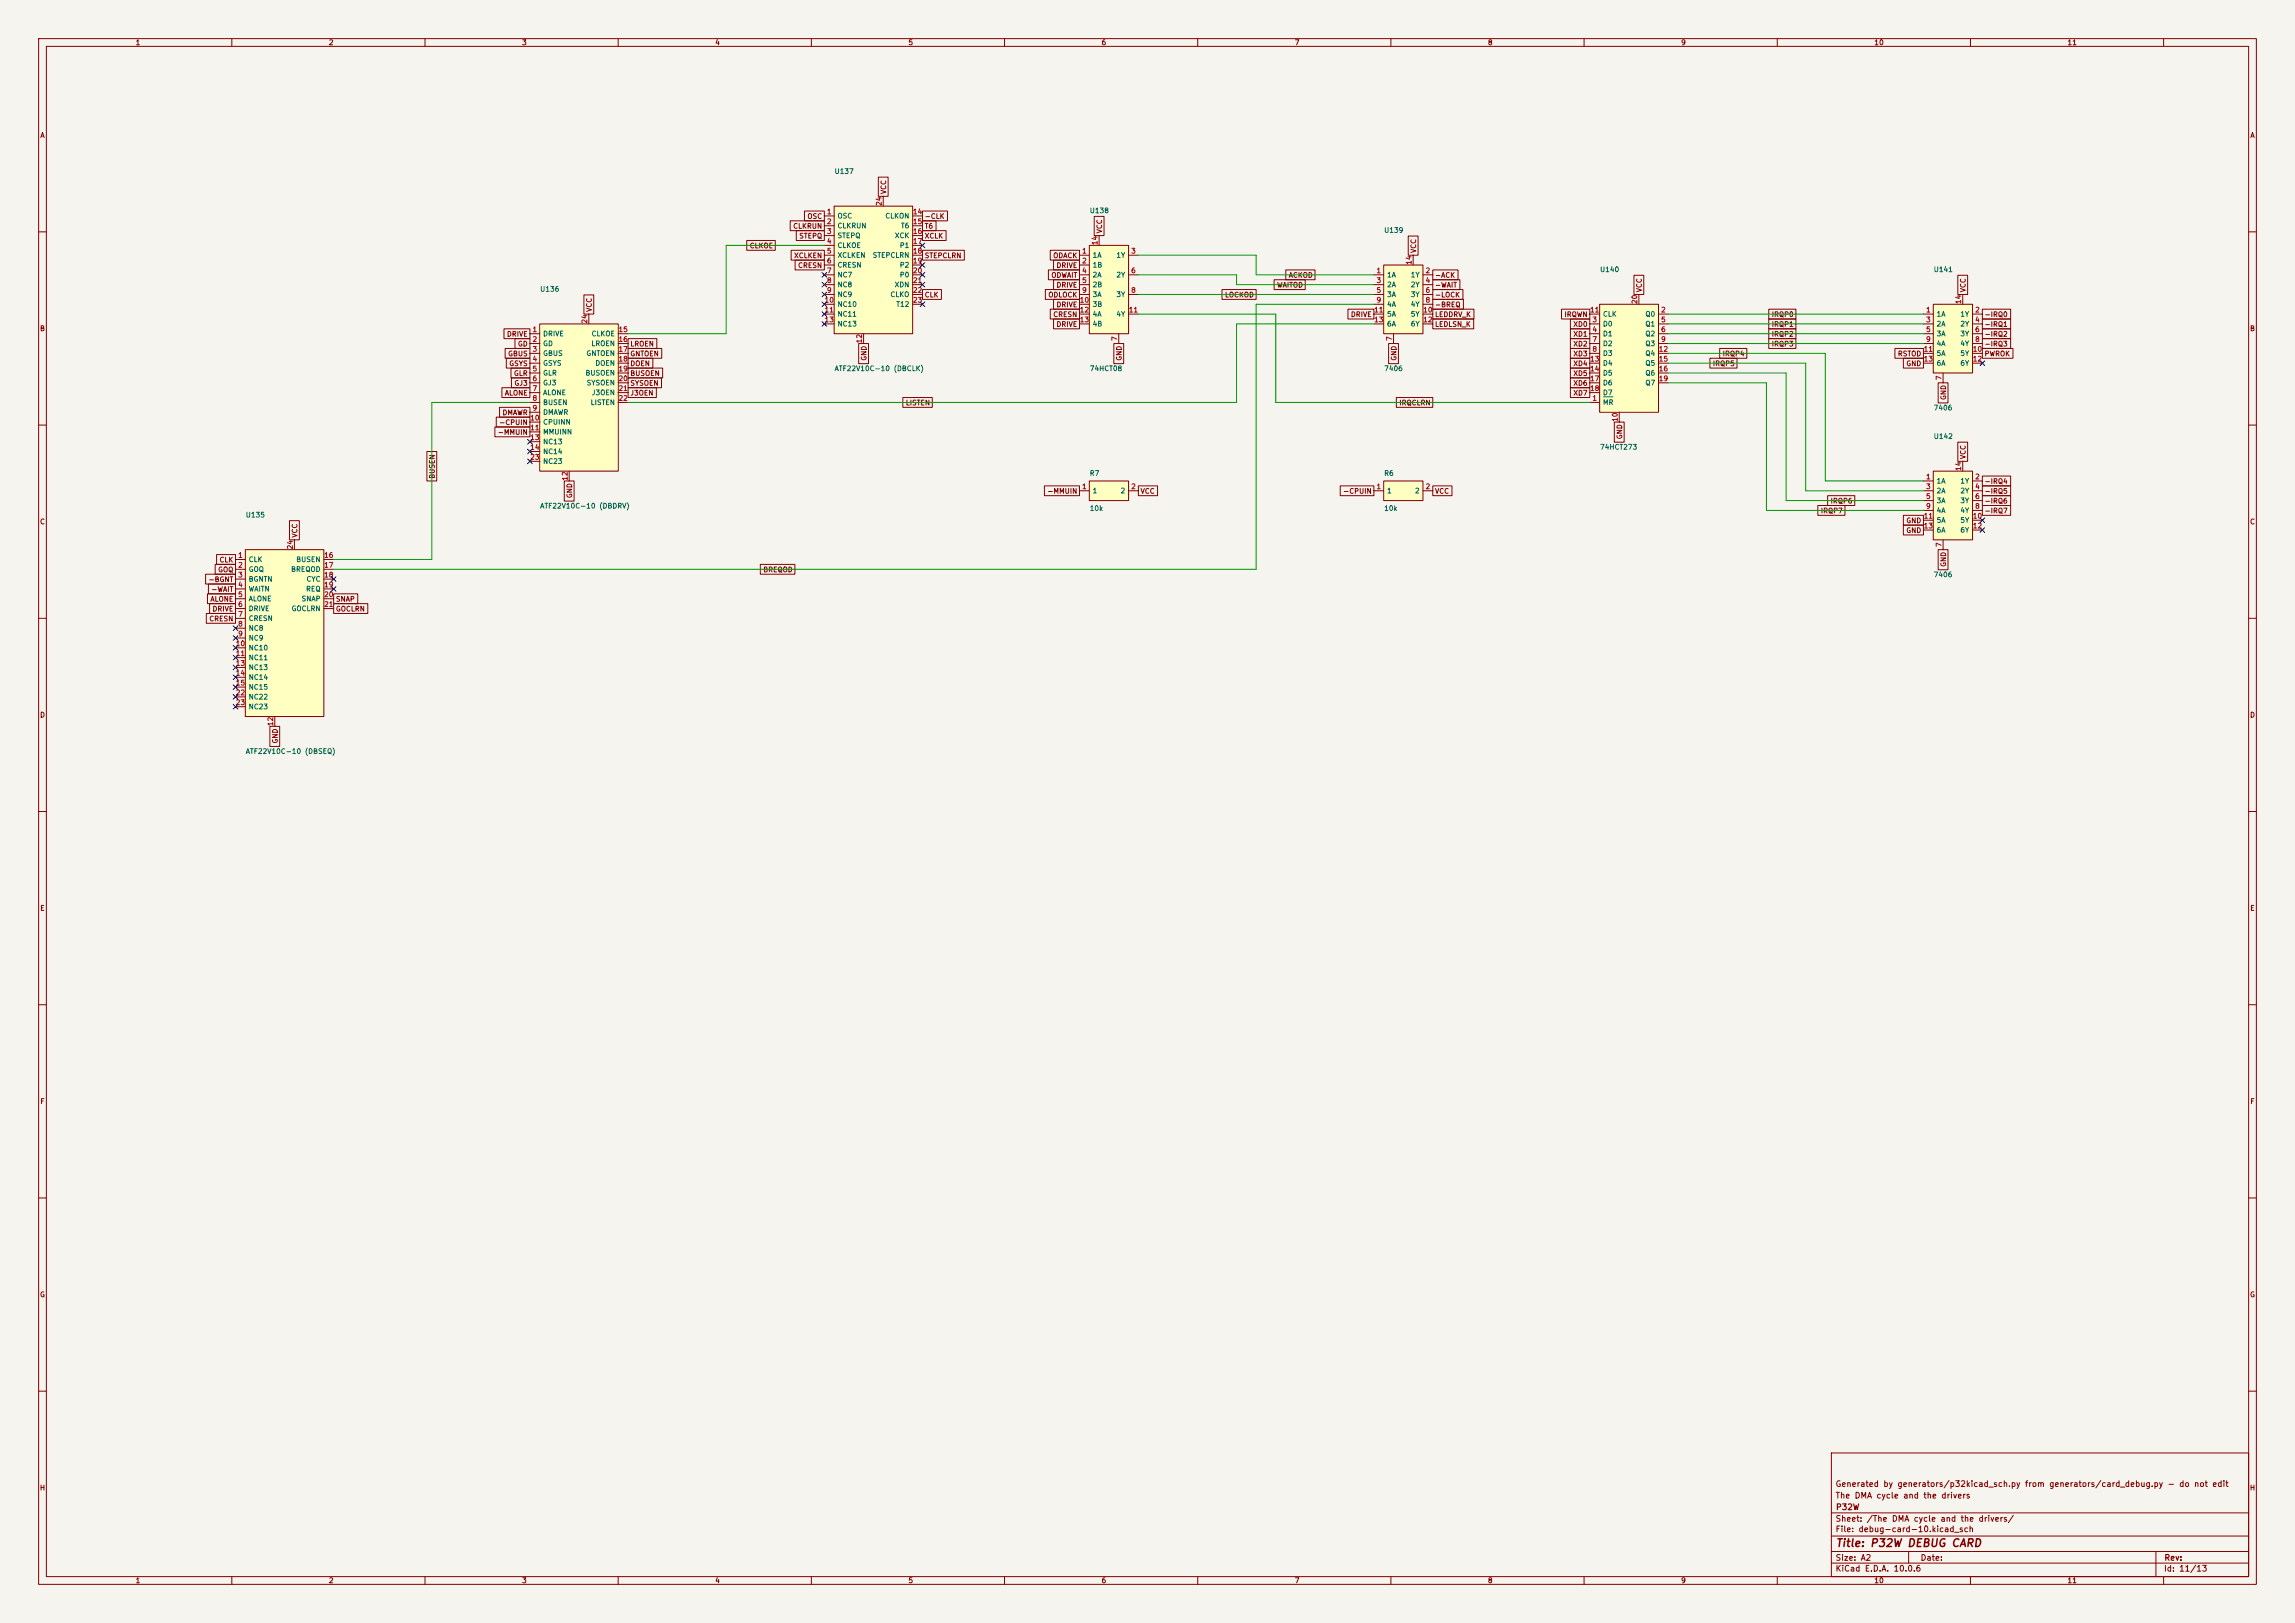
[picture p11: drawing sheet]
<svg xmlns="http://www.w3.org/2000/svg" width="594mm" height="420mm" viewBox="0 0 594 420" stroke-linecap="round" stroke-linejoin="round" font-family="sans-serif">
<defs><g id="words">
<text font-size="2" fill="#840000" x="475" y="400.8">Title: P32W DEBUG CARD</text>
<g font-size="1.5" fill="#840000">
<text x="475" y="388.1">The DMA cycle and the drivers</text>
<text x="475" y="385.1">Generated by generators/p32kicad_sch.py from generators/card_debug.py - do not edit</text>
<text x="475" y="394.1">Sheet: /The DMA cycle and the drivers/</text>
<text x="475.1" y="391.1">P32W</text>
<text x="475" y="396.8">File: debug-card-10.kicad_sch</text>
<text x="475" y="407">KiCad E.D.A. 10.0.6</text>
<text x="475" y="404.2">Size: A2</text>
<text x="497" y="404.2">Date:</text>
<text x="560" y="407">Id: 11/13</text>
<text x="560.1" y="404.2">Rev:</text>
</g>
<g font-size="1.3" fill="#840000">
<text x="35" y="12">1</text>
<text x="85" y="12">2</text>
<text x="135" y="12">3</text>
<text x="185" y="12">4</text>
<text x="235" y="12">5</text>
<text x="285" y="12">6</text>
<text x="335" y="12">7</text>
<text x="385" y="12">8</text>
<text x="435" y="12">9</text>
<text x="485" y="12">10</text>
<text x="535" y="12">11</text>
<text x="10.3" y="36">A</text>
<text x="582.3" y="36">A</text>
<text x="229.7" y="50.4" transform="rotate(-90 229.7 50.4)">VCC</text>
<text x="205.2" y="59.5">CLKRUN</text>
<text x="208.8" y="56.9">OSC</text>
<text x="239.2" y="56.9">-CLK</text>
<text x="239.2" y="59.5">T6</text>
<text x="193.9" y="64.6">CLKOE</text>
<text x="206.7" y="62">STEPQ</text>
<text x="239.2" y="62">XCLK</text>
<text x="285.5" y="60.5" transform="rotate(-90 285.5 60.5)">VCC</text>
<text x="366.8" y="65.6" transform="rotate(-90 366.8 65.6)">VCC</text>
<text x="205.4" y="67.1">XCLKEN</text>
<text x="206.4" y="69.6">CRESN</text>
<text x="239.2" y="67.1">STEPCLRN</text>
<text x="272.5" y="67.1">ODACK</text>
<text x="273.3" y="69.6">DRIVE</text>
<text x="239.2" y="77.3">CLK</text>
<text x="271.2" y="77.3">ODLOCK</text>
<text x="272" y="72.2">ODWAIT</text>
<text x="273.3" y="74.7">DRIVE</text>
<text x="316.9" y="77.3">LOCKOD</text>
<text x="330.4" y="74.7">WAITOD</text>
<text x="333.4" y="72.2">ACKOD</text>
<text x="371.3" y="72.2">-ACK</text>
<text x="371.3" y="74.7">-WAIT</text>
<text x="371.3" y="77.3">-LOCK</text>
<text x="425.2" y="75.8" transform="rotate(-90 425.2 75.8)">VCC</text>
<text x="509.1" y="75.8" transform="rotate(-90 509.1 75.8)">VCC</text>
<text x="153.5" y="80.8" transform="rotate(-90 153.5 80.8)">VCC</text>
<text x="272.5" y="82.3">CRESN</text>
<text x="273.3" y="79.8">DRIVE</text>
<text x="349.5" y="82.3">DRIVE</text>
<text x="371.3" y="79.8">-BREQ</text>
<text x="371.3" y="82.3">LEDDRV_K</text>
<text x="404.8" y="82.3">IRQWN</text>
<text x="458.4" y="82.3">IRQP0</text>
<text x="513.5" y="82.3">-IRQ0</text>
<text x="10.2" y="86">B</text>
<text x="131.1" y="87.4">DRIVE</text>
<text x="133.9" y="90">GD</text>
<text x="163" y="90">LROEN</text>
<text x="273.3" y="84.9">DRIVE</text>
<text x="371.3" y="84.9">LEDLSN_K</text>
<text x="407.1" y="90">XD2</text>
<text x="407.1" y="87.4">XD1</text>
<text x="407.1" y="84.9">XD0</text>
<text x="458.4" y="87.4">IRQP2</text>
<text x="458.4" y="84.9">IRQP1</text>
<text x="458.4" y="90">IRQP3</text>
<text x="513.5" y="90">-IRQ3</text>
<text x="513.5" y="87.4">-IRQ2</text>
<text x="513.5" y="84.9">-IRQ1</text>
<text x="582.2" y="86">B</text>
<text x="131.4" y="92.5">GBUS</text>
<text x="131.7" y="95">GSYS</text>
<text x="163" y="92.5">GNTOEN</text>
<text x="163" y="95">DOEN</text>
<text x="224.6" y="93.5" transform="rotate(-90 224.6 93.5)">GND</text>
<text x="290.6" y="93.5" transform="rotate(-90 290.6 93.5)">GND</text>
<text x="361.7" y="93.5" transform="rotate(-90 361.7 93.5)">GND</text>
<text x="407.1" y="95">XD4</text>
<text x="407.1" y="92.5">XD3</text>
<text x="443.2" y="95">IRQP5</text>
<text x="445.7" y="92.5">IRQP4</text>
<text x="491.1" y="92.5">RSTOD</text>
<text x="493.3" y="95">GND</text>
<text x="513.5" y="92.5">PWROK</text>
<text x="132.9" y="97.6">GLR</text>
<text x="133" y="100.1">GJ3</text>
<text x="163" y="97.6">BUSOEN</text>
<text x="163" y="100.1">SYSOEN</text>
<text x="407.1" y="100.1">XD6</text>
<text x="407.1" y="97.6">XD5</text>
<text x="129.9" y="107.7">DMAWR</text>
<text x="130.5" y="102.7">ALONE</text>
<text x="163" y="102.7">J3OEN</text>
<text x="234.3" y="105.2">LISTEN</text>
<text x="362" y="105.2">IRQCLRN</text>
<text x="407.1" y="102.7">XD7</text>
<text x="504" y="103.6" transform="rotate(-90 504 103.6)">GND</text>
<text x="128.7" y="112.8">-MMUIN</text>
<text x="129.1" y="110.3">-CPUIN</text>
<text x="420.2" y="113.8" transform="rotate(-90 420.2 113.8)">GND</text>
<text x="509.1" y="118.9" transform="rotate(-90 509.1 118.9)">VCC</text>
<text x="112.8" y="124" transform="rotate(-90 112.8 124)">BUSEN</text>
<text x="513.5" y="125.5">-IRQ4</text>
<text x="148.4" y="129" transform="rotate(-90 148.4 129)">GND</text>
<text x="271" y="128.1">-MMUIN</text>
<text x="295.1" y="128.1">VCC</text>
<text x="347.5" y="128.1">-CPUIN</text>
<text x="371.3" y="128.1">VCC</text>
<text x="473.7" y="130.6">IRQP6</text>
<text x="513.5" y="130.6">-IRQ6</text>
<text x="513.5" y="128.1">-IRQ5</text>
<text x="10.2" y="136">C</text>
<text x="471.1" y="133.1">IRQP7</text>
<text x="493.3" y="135.7">GND</text>
<text x="513.5" y="133.1">-IRQ7</text>
<text x="582.2" y="136">C</text>
<text x="77.3" y="139.3" transform="rotate(-90 77.3 139.3)">VCC</text>
<text x="493.3" y="138.2">GND</text>
<text x="56.3" y="148.4">GOQ</text>
<text x="56.7" y="145.8">CLK</text>
<text x="197.4" y="148.4">BREQOD</text>
<text x="504" y="146.8" transform="rotate(-90 504 146.8)">GND</text>
<text x="53.8" y="150.9">-BGNT</text>
<text x="54.3" y="156">ALONE</text>
<text x="54.6" y="153.5">-WAIT</text>
<text x="86.8" y="156">SNAP</text>
<text x="54" y="161.1">CRESN</text>
<text x="54.9" y="158.5">DRIVE</text>
<text x="86.8" y="158.5">GOCLRN</text>
<text x="10.2" y="186">D</text>
<text x="582.2" y="186">D</text>
<text x="72.2" y="192.5" transform="rotate(-90 72.2 192.5)">GND</text>
<text x="10.3" y="236">E</text>
<text x="582.3" y="236">E</text>
<text x="10.3" y="286">F</text>
<text x="582.3" y="286">F</text>
<text x="10.2" y="336">G</text>
<text x="582.2" y="336">G</text>
<text x="10.2" y="386">H</text>
<text x="582.2" y="386">H</text>
<text x="35" y="410">1</text>
<text x="85" y="410">2</text>
<text x="135" y="410">3</text>
<text x="185" y="410">4</text>
<text x="235" y="410">5</text>
<text x="285" y="410">6</text>
<text x="335" y="410">7</text>
<text x="385" y="410">8</text>
<text x="435" y="410">9</text>
<text x="485" y="410">10</text>
<text x="535" y="410">11</text>
</g>
<g font-size="1.3" fill="#006464">
<text x="215.9" y="45.3">U137</text>
<text x="216.6" y="56.8">OSC</text>
<text x="216.6" y="59.4">CLKRUN</text>
<text x="229" y="56.8">CLKON</text>
<text x="233.1" y="59.4">T6</text>
<text x="281.9" y="55.5">U138</text>
<text x="216.6" y="61.9">STEPQ</text>
<text x="216.6" y="64.5">CLKOE</text>
<text x="231.5" y="61.9">XCK</text>
<text x="232.8" y="64.5">P1</text>
<text x="358.1" y="60.5">U139</text>
<text x="216.6" y="67">XCLKEN</text>
<text x="216.6" y="69.5">CRESN</text>
<text x="225.7" y="67">STEPCLRN</text>
<text x="232.8" y="69.5">P2</text>
<text x="282.7" y="67">1A</text>
<text x="282.7" y="69.5">1B</text>
<text x="288.8" y="67">1Y</text>
<text x="414" y="70.7">U140</text>
<text x="500.4" y="70.7">U141</text>
<text x="139.7" y="75.8">U136</text>
<text x="216.6" y="72.1">NC7</text>
<text x="216.6" y="74.6">NC8</text>
<text x="216.6" y="77.2">NC9</text>
<text x="230.3" y="77.2">CLKO</text>
<text x="231.4" y="74.6">XDN</text>
<text x="232.8" y="72.1">P0</text>
<text x="282.7" y="72.1">2A</text>
<text x="282.7" y="74.6">2B</text>
<text x="282.7" y="77.2">3A</text>
<text x="288.8" y="72.1">2Y</text>
<text x="288.8" y="77.2">3Y</text>
<text x="358.9" y="72.1">1A</text>
<text x="358.9" y="74.6">2A</text>
<text x="358.9" y="77.2">3A</text>
<text x="365" y="72.1">1Y</text>
<text x="365" y="74.6">2Y</text>
<text x="365" y="77.2">3Y</text>
<text x="216.6" y="79.7">NC10</text>
<text x="216.6" y="82.2">NC11</text>
<text x="231.8" y="79.7">T12</text>
<text x="282.7" y="79.7">3B</text>
<text x="282.7" y="82.2">4A</text>
<text x="288.8" y="82.2">4Y</text>
<text x="358.9" y="79.7">4A</text>
<text x="358.9" y="82.2">5A</text>
<text x="365" y="79.7">4Y</text>
<text x="365" y="82.2">5Y</text>
<text x="414.8" y="82.2">CLK</text>
<text x="425.7" y="82.2">Q0</text>
<text x="501.1" y="82.2">1A</text>
<text x="507.3" y="82.2">1Y</text>
<text x="140.4" y="87.3">DRIVE</text>
<text x="140.4" y="89.9">GD</text>
<text x="152.9" y="89.9">LROEN</text>
<text x="153" y="87.3">CLKOE</text>
<text x="216.6" y="84.8">NC13</text>
<text x="282.7" y="84.8">4B</text>
<text x="358.9" y="84.8">6A</text>
<text x="365" y="84.8">6Y</text>
<text x="414.8" y="84.8">D0</text>
<text x="414.8" y="87.3">D1</text>
<text x="414.8" y="89.9">D2</text>
<text x="425.7" y="84.8">Q1</text>
<text x="425.7" y="87.3">Q2</text>
<text x="425.7" y="89.9">Q3</text>
<text x="501.1" y="84.8">2A</text>
<text x="501.1" y="87.3">3A</text>
<text x="501.1" y="89.9">4A</text>
<text x="507.3" y="84.8">2Y</text>
<text x="507.3" y="87.3">3Y</text>
<text x="507.3" y="89.9">4Y</text>
<text x="140.4" y="92.4">GBUS</text>
<text x="140.4" y="94.9">GSYS</text>
<text x="151.7" y="92.4">GNTOEN</text>
<text x="154" y="94.9">DOEN</text>
<text x="414.8" y="92.4">D3</text>
<text x="414.8" y="94.9">D4</text>
<text x="425.7" y="92.4">Q4</text>
<text x="425.7" y="94.9">Q5</text>
<text x="501.1" y="92.4">5A</text>
<text x="501.1" y="94.9">6A</text>
<text x="507.3" y="92.4">5Y</text>
<text x="507.3" y="94.9">6Y</text>
<text x="140.4" y="97.5">GLR</text>
<text x="140.4" y="100">GJ3</text>
<text x="151.4" y="97.5">BUSOEN</text>
<text x="151.7" y="100">SYSOEN</text>
<text x="215.9" y="96.3">ATF22V10C-10 (DBCLK)</text>
<text x="281.9" y="96.3">74HCT08</text>
<text x="358.1" y="96.3">7406</text>
<text x="414.8" y="97.5">D5</text>
<text x="414.8" y="100">D6</text>
<text x="425.7" y="97.5">Q6</text>
<text x="425.7" y="100">Q7</text>
<text x="140.4" y="102.6">ALONE</text>
<text x="140.4" y="105.1">BUSEN</text>
<text x="140.4" y="107.6">DMAWR</text>
<text x="152.7" y="105.1">LISTEN</text>
<text x="153" y="102.6">J3OEN</text>
<text x="414.8" y="105.1">MR</text>
<text x="414.8" y="102.6">D7</text>
<text x="500.4" y="106.5">7406</text>
<text x="140.4" y="110.2">CPUINN</text>
<text x="140.4" y="112.7">MMUINN</text>
<text x="500.4" y="113.9">U142</text>
<text x="140.4" y="115.3">NC13</text>
<text x="140.4" y="117.8">NC14</text>
<text x="414" y="116.6">74HCT273</text>
<text x="140.4" y="120.3">NC23</text>
<text x="281.9" y="123.4">R7</text>
<text x="358.1" y="123.4">R6</text>
<text x="501.1" y="125.4">1A</text>
<text x="507.3" y="125.4">1Y</text>
<text x="139.7" y="131.9">ATF22V10C-10 (DBDRV)</text>
<text x="282.7" y="128">1</text>
<text x="289.9" y="128">2</text>
<text x="358.9" y="128">1</text>
<text x="366.1" y="128">2</text>
<text x="501.1" y="128">2A</text>
<text x="501.1" y="130.5">3A</text>
<text x="507.3" y="128">2Y</text>
<text x="507.3" y="130.5">3Y</text>
<text x="63.5" y="134.2">U135</text>
<text x="281.9" y="132.5">10k</text>
<text x="358.1" y="132.5">10k</text>
<text x="501.1" y="133">4A</text>
<text x="501.1" y="135.6">5A</text>
<text x="507.3" y="133">4Y</text>
<text x="507.3" y="135.6">5Y</text>
<text x="501.1" y="138.1">6A</text>
<text x="507.3" y="138.1">6Y</text>
<text x="64.2" y="145.7">CLK</text>
<text x="64.2" y="148.3">GOQ</text>
<text x="75.2" y="148.3">BREQOD</text>
<text x="76.5" y="145.7">BUSEN</text>
<text x="500.4" y="149.7">7406</text>
<text x="64.2" y="150.8">BGNTN</text>
<text x="64.2" y="153.4">WAITN</text>
<text x="64.2" y="155.9">ALONE</text>
<text x="77.9" y="155.9">SNAP</text>
<text x="79.1" y="153.4">REQ</text>
<text x="79.2" y="150.8">CYC</text>
<text x="64.2" y="158.4">DRIVE</text>
<text x="64.2" y="161">CRESN</text>
<text x="75.3" y="158.4">GOCLRN</text>
<text x="64.2" y="163.5">NC8</text>
<text x="64.2" y="166.1">NC9</text>
<text x="64.2" y="168.6">NC10</text>
<text x="64.2" y="171.1">NC11</text>
<text x="64.2" y="173.7">NC13</text>
<text x="64.2" y="176.2">NC14</text>
<text x="64.2" y="178.8">NC15</text>
<text x="64.2" y="181.3">NC22</text>
<text x="64.2" y="183.8">NC23</text>
<text x="63.5" y="195.4">ATF22V10C-10 (DBSEQ)</text>
</g>
<g font-size="1.3" fill="#a90000">
<text x="228.5" y="53.4" transform="rotate(-90 228.5 53.4)">24</text>
<text x="213.9" y="55.7">1</text>
<text x="213.9" y="58.3">2</text>
<text x="236.2" y="55.7">14</text>
<text x="236.2" y="58.3">15</text>
<text x="213.9" y="60.8">3</text>
<text x="213.9" y="63.4">4</text>
<text x="213.9" y="65.9">5</text>
<text x="236.2" y="60.8">16</text>
<text x="236.2" y="63.4">17</text>
<text x="236.2" y="65.9">18</text>
<text x="279.9" y="65.9">1</text>
<text x="284.3" y="63.6" transform="rotate(-90 284.3 63.6)">14</text>
<text x="292.6" y="65.9">3</text>
<text x="213.9" y="68.4">6</text>
<text x="213.9" y="71">7</text>
<text x="236.2" y="68.4">19</text>
<text x="236.2" y="71">20</text>
<text x="279.9" y="68.4">2</text>
<text x="279.9" y="71">4</text>
<text x="292.6" y="71">6</text>
<text x="356.1" y="71">1</text>
<text x="365.6" y="68.6" transform="rotate(-90 365.6 68.6)">14</text>
<text x="368.8" y="71">2</text>
<text x="213.9" y="73.5">8</text>
<text x="213.9" y="76.1">9</text>
<text x="236.2" y="73.5">21</text>
<text x="236.2" y="76.1">22</text>
<text x="279.9" y="73.5">5</text>
<text x="279.9" y="76.1">9</text>
<text x="292.6" y="76.1">8</text>
<text x="356.1" y="73.5">3</text>
<text x="356.1" y="76.1">5</text>
<text x="368.8" y="73.5">4</text>
<text x="368.8" y="76.1">6</text>
<text x="152.3" y="83.9" transform="rotate(-90 152.3 83.9)">24</text>
<text x="213.3" y="78.6">10</text>
<text x="213.3" y="81.1">11</text>
<text x="213.3" y="83.7">13</text>
<text x="236.2" y="78.6">23</text>
<text x="279.3" y="78.6">10</text>
<text x="279.3" y="81.1">12</text>
<text x="279.3" y="83.7">13</text>
<text x="292" y="81.1">11</text>
<text x="355.5" y="81.1">11</text>
<text x="355.5" y="83.7">13</text>
<text x="356.1" y="78.6">9</text>
<text x="368.2" y="81.1">10</text>
<text x="368.2" y="83.7">12</text>
<text x="368.8" y="78.6">8</text>
<text x="411.4" y="81.1">11</text>
<text x="412" y="83.7">3</text>
<text x="424" y="78.8" transform="rotate(-90 424 78.8)">20</text>
<text x="429.8" y="81.1">2</text>
<text x="429.8" y="83.7">5</text>
<text x="498.4" y="81.1">1</text>
<text x="498.4" y="83.7">3</text>
<text x="507.9" y="78.8" transform="rotate(-90 507.9 78.8)">14</text>
<text x="511.1" y="81.1">2</text>
<text x="511.1" y="83.7">4</text>
<text x="137.7" y="86.2">1</text>
<text x="137.7" y="88.8">2</text>
<text x="160" y="86.2">15</text>
<text x="160" y="88.8">16</text>
<text x="223.4" y="89" transform="rotate(-90 223.4 89)">12</text>
<text x="289.4" y="88.4" transform="rotate(-90 289.4 88.4)">7</text>
<text x="360.5" y="88.4" transform="rotate(-90 360.5 88.4)">7</text>
<text x="412" y="86.2">4</text>
<text x="412" y="88.8">7</text>
<text x="429.8" y="86.2">6</text>
<text x="429.8" y="88.8">9</text>
<text x="498.4" y="86.2">5</text>
<text x="498.4" y="88.8">9</text>
<text x="511.1" y="86.2">6</text>
<text x="511.1" y="88.8">8</text>
<text x="137.7" y="91.3">3</text>
<text x="137.7" y="93.8">4</text>
<text x="160" y="91.3">17</text>
<text x="160" y="93.8">18</text>
<text x="411.4" y="93.8">13</text>
<text x="412" y="91.3">8</text>
<text x="429.2" y="91.3">12</text>
<text x="429.2" y="93.8">15</text>
<text x="497.8" y="91.3">11</text>
<text x="497.8" y="93.8">13</text>
<text x="510.5" y="91.3">10</text>
<text x="510.5" y="93.8">12</text>
<text x="137.7" y="96.4">5</text>
<text x="137.7" y="98.9">6</text>
<text x="137.7" y="101.5">7</text>
<text x="160" y="96.4">19</text>
<text x="160" y="98.9">20</text>
<text x="160" y="101.5">21</text>
<text x="411.4" y="96.4">14</text>
<text x="411.4" y="98.9">17</text>
<text x="411.4" y="101.5">18</text>
<text x="429.2" y="96.4">16</text>
<text x="429.2" y="98.9">19</text>
<text x="502.8" y="98.5" transform="rotate(-90 502.8 98.5)">7</text>
<text x="137.7" y="104">8</text>
<text x="137.7" y="106.5">9</text>
<text x="160" y="104">22</text>
<text x="412" y="104">1</text>
<text x="137.1" y="109.1">10</text>
<text x="137.1" y="111.6">11</text>
<text x="419" y="109.3" transform="rotate(-90 419 109.3)">10</text>
<text x="137.1" y="114.2">13</text>
<text x="137.1" y="116.7">14</text>
<text x="137.1" y="119.2">23</text>
<text x="147.2" y="124.5" transform="rotate(-90 147.2 124.5)">12</text>
<text x="498.4" y="124.3">1</text>
<text x="507.9" y="122" transform="rotate(-90 507.9 122)">14</text>
<text x="511.1" y="124.3">2</text>
<text x="279.9" y="126.9">1</text>
<text x="292.6" y="126.9">2</text>
<text x="356.1" y="126.9">1</text>
<text x="368.8" y="126.9">2</text>
<text x="498.4" y="126.9">3</text>
<text x="498.4" y="129.4">5</text>
<text x="498.4" y="131.9">9</text>
<text x="511.1" y="126.9">4</text>
<text x="511.1" y="129.4">6</text>
<text x="511.1" y="131.9">8</text>
<text x="497.8" y="134.5">11</text>
<text x="497.8" y="137">13</text>
<text x="510.5" y="134.5">10</text>
<text x="510.5" y="137">12</text>
<text x="76.1" y="142.3" transform="rotate(-90 76.1 142.3)">24</text>
<text x="502.8" y="141.7" transform="rotate(-90 502.8 141.7)">7</text>
<text x="61.5" y="144.6">1</text>
<text x="61.5" y="147.2">2</text>
<text x="61.5" y="149.7">3</text>
<text x="83.8" y="144.6">16</text>
<text x="83.8" y="147.2">17</text>
<text x="83.8" y="149.7">18</text>
<text x="61.5" y="152.3">4</text>
<text x="61.5" y="154.8">5</text>
<text x="83.8" y="152.3">19</text>
<text x="83.8" y="154.8">20</text>
<text x="61.5" y="157.3">6</text>
<text x="61.5" y="159.9">7</text>
<text x="83.8" y="157.3">21</text>
<text x="60.9" y="167.5">10</text>
<text x="61.5" y="162.4">8</text>
<text x="61.5" y="165">9</text>
<text x="60.9" y="170">11</text>
<text x="60.9" y="172.6">13</text>
<text x="60.9" y="175.1">14</text>
<text x="60.9" y="177.7">15</text>
<text x="60.9" y="180.2">22</text>
<text x="60.9" y="182.7">23</text>
<text x="71" y="188" transform="rotate(-90 71 188)">12</text>
</g>
</g></defs>
<path d="M0 0h594v420h-594z" fill="#f5f4ef" stroke="#f5f4ef" stroke-width=".26"/>
<g fill="none" stroke="#840000" stroke-width=".26">
<path d="M10 10h574v400h-574zM12 12h570v396h-570zM60 10v2M110 10v2M160 10v2M210 10v2M260 10v2M310 10v2M360 10v2M410 10v2M460 10v2M510 10v2"/>
<path d="M560 10v2M10 60h2M582 60h2M10 110h2M582 110h2M10 160h2M582 160h2M10 210h2M582 210h2M10 260h2M582 260h2M10 310h2"/>
<path d="M582 310h2M10 360h2M474 376h108v32h-108zM582 360h2M474 397.5h108M474 391.5h108M60 408v2M110 408v2M160 408v2M210 408v2M260 408v2M310 408v2"/>
<path d="M360 408v2M410 408v2M460 408v2M474 404.5h108M474 401.5h108M494 401.5v3M510 408v2M558 401.5v6.5M560 408v2"/>
</g>
<path d="M139.7 83.8h20.3v38.1h-20.3z" fill="#ffffc2"/>
<g fill="none" stroke="#840000" stroke-width=".26">
<path d="M137.2 86.4h2.5M137.2 88.9h2.5M137.2 91.4h2.5M137.2 94h2.5M137.2 96.5h2.5M137.2 99.1h2.5M139.7 83.8h20.3v38.1h-20.3zM152.4 81.3v2.5M160 86.4h2.6M160 88.9h2.6M160 91.4h2.6M160 94h2.6"/>
<path d="M160 96.5h2.6M160 99.1h2.6M137.2 101.6h2.5M137.2 104.1h2.5M137.2 106.7h2.5M137.2 109.2h2.5M137.2 111.8h2.5M137.2 114.3h2.5M137.2 116.8h2.5M137.2 119.4h2.5M160 101.6h2.6M160 104.1h2.6"/>
<path d="M147.3 121.9v2.6"/>
</g>
<path d="M500.4 121.9h10.1v17.8h-10.1z" fill="#ffffc2"/>
<g fill="none" stroke="#840000" stroke-width=".26">
<path d="M508 119.4v2.5M497.8 124.5h2.6M497.8 127h2.6M497.8 129.5h2.6M497.8 132.1h2.6M497.8 134.6h2.6M497.8 137.2h2.6M500.4 121.9h10.1v17.8h-10.1zM502.9 139.7v2.5M510.5 124.5h2.6M510.5 127h2.6M510.5 129.5h2.6"/>
<path d="M510.5 132.1h2.6M510.5 134.6h2.6M510.5 137.2h2.6"/>
</g>
<path d="M500.4 78.7h10.1v17.8h-10.1z" fill="#ffffc2"/>
<g fill="none" stroke="#840000" stroke-width=".26">
<path d="M500.4 78.7h10.1v17.8h-10.1zM508 76.2v2.5M497.8 81.3h2.6M497.8 83.8h2.6M497.8 86.4h2.6M497.8 88.9h2.6M497.8 91.4h2.6M497.8 94h2.6M502.9 96.5v2.6M510.5 81.3h2.6M510.5 83.8h2.6M510.5 86.4h2.6"/>
<path d="M510.5 88.9h2.6M510.5 91.4h2.6M510.5 94h2.6"/>
</g>
<path d="M414 78.7h15.3v28h-15.3z" fill="#ffffc2"/>
<g fill="none" stroke="#840000" stroke-width=".26">
<path d="M414 78.7h15.3v28h-15.3zM424.2 76.2v2.5M411.5 81.3h2.5M411.5 83.8h2.5M411.5 86.4h2.5M411.5 88.9h2.5M411.5 91.4h2.5M411.5 94h2.5M411.5 96.5h2.5M411.5 99.1h2.5M429.3 81.3h2.5M429.3 83.8h2.5"/>
<path d="M429.3 86.4h2.5M429.3 88.9h2.5M429.3 91.4h2.5M429.3 94h2.5M429.3 96.5h2.5M429.3 99.1h2.5M411.5 104.1h2.5M411.5 101.6h2.5M419.1 106.7v2.5"/>
</g>
<path d="M415 102.7h2.5" fill="none" stroke="#006464" stroke-width=".26"/>
<path d="M358.1 68.6h10.2v17.8h-10.2z" fill="#ffffc2"/>
<g fill="none" stroke="#840000" stroke-width=".26">
<path d="M355.6 71.1h2.5M355.6 73.7h2.5M355.6 76.2h2.5M355.6 78.7h2.5M358.1 68.6h10.2v17.8h-10.2zM365.8 66v2.6M368.3 71.1h2.5M368.3 73.7h2.5M368.3 76.2h2.5M368.3 78.7h2.5M355.6 81.3h2.5M355.6 83.8h2.5"/>
<path d="M360.7 86.4v2.5M368.3 81.3h2.5M368.3 83.8h2.5"/>
</g>
<path d="M358.1 124.5h10.2v5h-10.2z" fill="#ffffc2"/>
<path d="M355.6 127h2.5M358.1 124.5h10.2v5h-10.2zM368.3 127h2.5" fill="none" stroke="#840000" stroke-width=".26"/>
<path d="M281.9 124.5h10.2v5h-10.2z" fill="#ffffc2"/>
<path d="M279.4 127h2.5M281.9 124.5h10.2v5h-10.2zM292.1 127h2.5" fill="none" stroke="#840000" stroke-width=".26"/>
<path d="M63.5 142.2h20.3v43.2h-20.3z" fill="#ffffc2"/>
<g fill="none" stroke="#840000" stroke-width=".26">
<path d="M76.2 139.7v2.5M61 144.8h2.5M61 147.3h2.5M61 149.9h2.5M61 152.4h2.5M61 154.9h2.5M61 157.5h2.5M63.5 142.2h20.3v43.2h-20.3zM83.8 144.8h2.6M83.8 147.3h2.6M83.8 149.9h2.6M83.8 152.4h2.6"/>
<path d="M83.8 154.9h2.6M83.8 157.5h2.6M61 160h2.5M61 162.6h2.5M61 165.1h2.5M61 167.6h2.5M61 170.2h2.5M61 172.7h2.5M61 175.3h2.5M61 177.8h2.5M61 180.3h2.5M61 182.9h2.5"/>
<path d="M71.1 185.4v2.6"/>
</g>
<path d="M281.9 63.5h10.2v22.9h-10.2z" fill="#ffffc2"/>
<g fill="none" stroke="#840000" stroke-width=".26">
<path d="M279.4 66h2.5M279.4 68.6h2.5M279.4 71.1h2.5M279.4 73.7h2.5M279.4 76.2h2.5M279.4 78.7h2.5M281.9 63.5h10.2v22.9h-10.2zM284.5 61v2.5M292.1 66h2.5M292.1 71.1h2.5M292.1 76.2h2.5M279.4 81.3h2.5"/>
<path d="M279.4 83.8h2.5M289.6 86.4v2.5M292.1 81.3h2.5"/>
</g>
<path d="M215.9 53.3h20.3v33.1h-20.3z" fill="#ffffc2"/>
<g fill="none" stroke="#840000" stroke-width=".26">
<path d="M204.5 57.1h8.9v2.6h-8.9zM206.1 59.7h7.3v2.5h-7.3zM208.2 54.6h5.2v2.6h-5.2zM213.4 55.9h2.5M213.4 58.4h2.5M215.9 53.3h20.3v33.1h-20.3zM227.3 45.8h2.6v5h-2.6zM228.6 50.8v2.5M236.2 55.9h2.6M236.2 58.4h2.6M238.8 54.6h6.4v2.6h-6.4zM238.8 57.1h3.5v2.6h-3.5z"/>
<path d="M238.8 59.7h6.1v2.5h-6.1zM283.2 56h2.6v5h-2.6zM151.1 76.3h2.6v5h-2.6zM193.3 62.2h7.4v2.6h-7.4zM204.8 64.8h8.6v2.5h-8.6zM205.8 67.3h7.6v2.6h-7.6zM213.4 61h2.5M213.4 63.5h2.5M213.4 66h2.5M213.4 68.6h2.5M213.4 71.1h2.5M213.4 73.7h2.5"/>
<path d="M213.4 76.2h2.5M213.4 78.7h2.5M236.2 61h2.6M236.2 63.5h2.6M236.2 66h2.6M236.2 68.6h2.6M236.2 71.1h2.6M236.2 73.7h2.6M236.2 76.2h2.6M236.2 78.7h2.6M238.8 64.8h10.8v2.5h-10.8zM238.8 74.9h4.9v2.6h-4.9z"/>
<path d="M270.6 74.9h8.8v2.6h-8.8zM271.4 69.8h8v2.6h-8zM271.8 64.8h7.6v2.5h-7.6zM272.7 77.5h6.7v2.5h-6.7zM272.7 67.3h6.7v2.6h-6.7zM272.7 72.4h6.7v2.5h-6.7zM316.3 74.9h8.8v2.6h-8.8zM329.8 72.4h8v2.5h-8zM332.8 69.8h7.6v2.6h-7.6zM364.5 61.1h2.5v4.9h-2.5zM370.8 77.5h8v2.5h-8zM370.8 69.8h6.6v2.6h-6.6z"/>
<path d="M370.8 72.4h7.1v2.5h-7.1zM370.8 74.9h7.8v2.6h-7.8zM422.9 71.2h2.6v5h-2.6zM506.7 71.2h2.6v5h-2.6zM130.4 85.1h6.8v2.5h-6.8zM130.7 90.2h6.5v2.5h-6.5zM131 92.7h6.2v2.6h-6.2zM132.3 95.2h4.9v2.6h-4.9zM132.4 97.8h4.8v2.5h-4.8zM133.3 87.6h3.9v2.6h-3.9zM162.6 87.6h7.4v2.6h-7.4zM162.6 90.2h8.7v2.5h-8.7z"/>
<path d="M162.6 92.7h6.4v2.6h-6.4zM162.6 95.2h8.9v2.6h-8.9zM162.6 97.8h8.6v2.5h-8.6zM213.4 81.3h2.5M213.4 83.8h2.5M222.2 88.9h2.6v5.2h-2.6zM223.5 86.4v2.5M271.8 80h7.6v2.6h-7.6zM272.7 82.5h6.7v2.6h-6.7zM288.3 88.9h2.5v5.2h-2.5zM348.9 80h6.7v2.6h-6.7zM359.4 88.9h2.6v5.2h-2.6z"/>
<path d="M370.8 80h10.7v2.6h-10.7zM370.8 82.5h10.6v2.6h-10.6zM404.2 80h7.3v2.6h-7.3zM406.5 97.8h5v2.5h-5zM406.5 95.2h5v2.6h-5zM406.5 92.7h5v2.6h-5zM406.5 90.2h5v2.5h-5zM406.5 87.6h5v2.6h-5zM406.5 85.1h5v2.5h-5zM406.5 82.5h5v2.6h-5zM442.6 92.7h7v2.6h-7zM445.1 90.2h7v2.5h-7z"/>
<path d="M457.8 85.1h7v2.5h-7zM457.8 82.5h7v2.6h-7zM457.8 80h7v2.6h-7zM457.8 87.6h7v2.6h-7zM490.5 90.2h7.3v2.5h-7.3zM492.6 92.7h5.2v2.6h-5.2zM501.6 99.1h2.6v5.2h-2.6zM513.1 90.2h7.9v2.5h-7.9zM513.1 87.6h7.3v2.6h-7.3zM513.1 85.1h7.3v2.5h-7.3zM513.1 82.5h7.3v2.6h-7.3zM513.1 80h7.3v2.6h-7.3z"/>
<path d="M110.5 116.8h2.5v7.7h-2.5zM128.1 110.5h9.1v2.5h-9.1zM128.4 107.9h8.8v2.6h-8.8zM129.3 105.4h7.9v2.6h-7.9zM129.9 100.3h7.3v2.6h-7.3zM162.6 100.3h7.3v2.6h-7.3zM233.7 102.9h7.6v2.5h-7.6zM361.4 102.9h9.4v2.5h-9.4zM406.5 100.3h5v2.6h-5zM417.8 109.2h2.6v5.2h-2.6zM506.7 114.4h2.6v5h-2.6zM74.9 134.7h2.6v5h-2.6z"/>
<path d="M146 124.5h2.6v5.2h-2.6zM270.3 125.7h9.1v2.6h-9.1zM294.6 125.7h5v2.6h-5zM346.9 125.7h8.7v2.6h-8.7zM370.8 125.7h5v2.6h-5zM470.5 130.8h7v2.6h-7zM473 128.3h7.1v2.5h-7.1zM492.6 135.9h5.2v2.5h-5.2zM492.6 133.3h5.2v2.6h-5.2zM513.1 128.3h7.3v2.5h-7.3zM513.1 125.7h7.3v2.6h-7.3zM513.1 123.2h7.3v2.5h-7.3z"/>
<path d="M513.1 130.8h7.3v2.6h-7.3zM53.2 148.6h7.8v2.5h-7.8zM53.4 158.7h7.6v2.6h-7.6zM53.7 153.7h7.3v2.5h-7.3zM53.9 151.1h7.1v2.6h-7.1zM54.2 156.2h6.8v2.6h-6.8zM55.7 146h5.3v2.6h-5.3zM56.1 143.5h4.9v2.6h-4.9zM86.4 153.7h6.2v2.5h-6.2zM86.4 156.2h8.8v2.6h-8.8zM196.8 146h8.9v2.6h-8.9zM501.6 142.2h2.6v5.2h-2.6z"/>
<path d="M69.8 188h2.6v5.2h-2.6z"/>
</g>
<g fill="none" stroke="#009600" stroke-width=".26">
<path d="M213.4 63.5h-25.4v22.9h-25.4M294.6 66h30.5v5.1h30.5M294.6 71.1h25.4v2.6h35.6M294.6 76.2h61M355.6 78.7h-30.5v68.6h-238.7M294.6 81.3h35.6v22.8h81.3M355.6 83.8h-35.6v20.3h-157.4M431.8 83.8h66M431.8 81.3h66M431.8 86.4h66M431.8 88.9h66M431.8 91.4h40.6v33.1h25.4"/>
<path d="M431.8 94h35.6v33h30.4M431.8 96.5h30.5v33h35.5M431.8 99.1h25.4v33h40.6M137.2 104.1h-25.4v40.7h-25.4"/>
</g>
<g fill="none" stroke="#000084" stroke-width=".26">
<path d="M212.8 78.1l1.2 1.2M212.8 70.5l1.2 1.2M212.8 75.6l1.2 1.2M212.8 73.1l1.2 1.2M214 78.1l-1.2 1.2M214 70.5l-1.2 1.2M214 75.6l-1.2 1.2M214 73.1l-1.2 1.2M238.2 73.1l1.2 1.2M238.2 78.1l1.2 1.2M238.2 62.9l1.2 1.2M238.2 68l1.2 1.2"/>
<path d="M238.2 70.5l1.2 1.2M239.4 73.1l-1.2 1.2M239.4 78.1l-1.2 1.2M239.4 62.9l-1.2 1.2M239.4 68l-1.2 1.2M239.4 70.5l-1.2 1.2M212.8 80.7l1.2 1.2M212.8 83.2l1.2 1.2M214 80.7l-1.2 1.2M214 83.2l-1.2 1.2M512.5 93.4l1.2 1.2M513.7 93.4l-1.2 1.2"/>
<path d="M136.6 113.7l1.2 1.2M136.6 118.8l1.2 1.2M136.6 116.2l1.2 1.2M137.8 113.7l-1.2 1.2M137.8 118.8l-1.2 1.2M137.8 116.2l-1.2 1.2M512.5 134l1.2 1.2M512.5 136.6l1.2 1.2M513.7 134l-1.2 1.2M513.7 136.6l-1.2 1.2M85.8 151.8l1.2 1.2M85.8 149.3l1.2 1.2"/>
<path d="M87 151.8l-1.2 1.2M87 149.3l-1.2 1.2M60.4 172.1l1.2 1.2M60.4 169.6l1.2 1.2M60.4 179.7l1.2 1.2M60.4 167l1.2 1.2M60.4 164.5l1.2 1.2M60.4 162l1.2 1.2M60.4 177.2l1.2 1.2M60.4 174.7l1.2 1.2M61.6 172.1l-1.2 1.2M61.6 169.6l-1.2 1.2"/>
<path d="M61.6 179.7l-1.2 1.2M61.6 177.2l-1.2 1.2M61.6 174.7l-1.2 1.2M61.6 167l-1.2 1.2M61.6 164.5l-1.2 1.2M61.6 162l-1.2 1.2M60.4 182.3l1.2 1.2M61.6 182.3l-1.2 1.2"/>
</g>
<use href="#words"/>
</svg>
